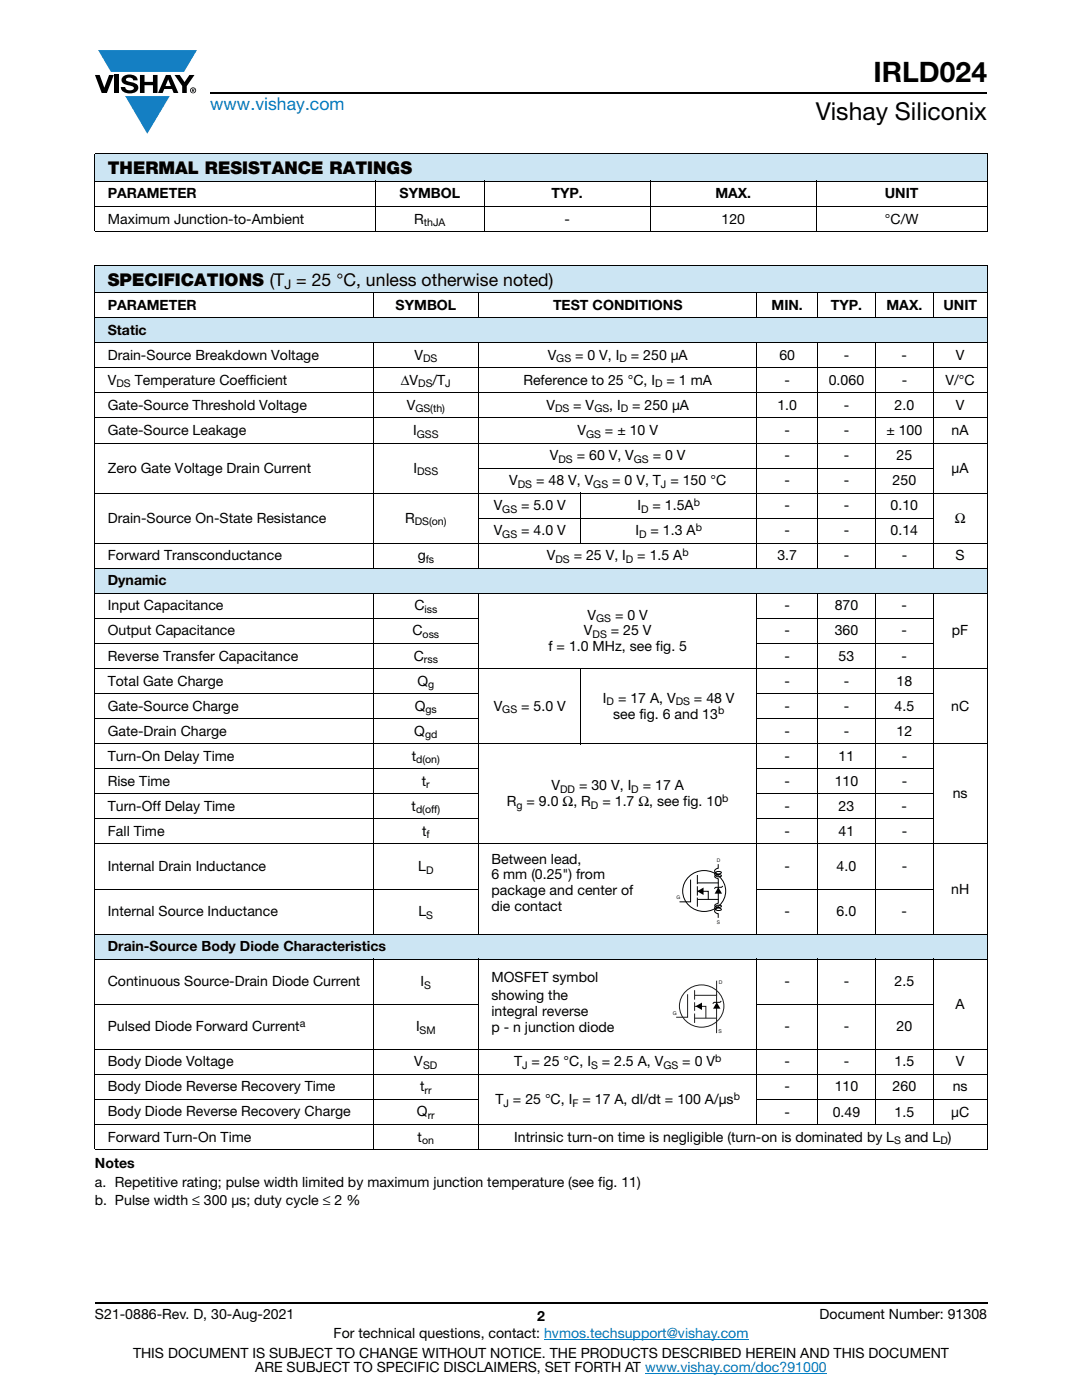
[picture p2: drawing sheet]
<svg xmlns="http://www.w3.org/2000/svg" width="216mm" height="279mm" viewBox="0 0 216 279" stroke-linecap="round" stroke-linejoin="round" font-family="sans-serif">
<defs><g id="words">
<text font-size="5.6" x="174.3" y="16.4">IRLD024</text>
<text font-size="4.9" x="162.8" y="24">Vishay Siliconix</text>
<text font-size="3.5" fill="#007ec4" x="42" y="21.9">www.vishay.com</text>
<g font-size="3.5">
<text x="21.5" y="34.8">THERMAL RESISTANCE RATINGS</text>
<text x="21.5" y="57">SPECIFICATIONS (T = 25 °C, unless otherwise noted)</text>
</g>
<g font-size="2.8">
<text x="21.5" y="39.6">PARAMETER</text>
<text x="79.7" y="39.6">SYMBOL</text>
<text x="110" y="39.6">TYP.</text>
<text x="142.7" y="39.6">MAX.</text>
<text x="176.6" y="39.6">UNIT</text>
<text x="21.5" y="44.6">Maximum Junction-to-Ambient</text>
<text x="82.7" y="44.6">R</text>
<text x="112.6" y="44.6">-</text>
<text x="144" y="44.6">120</text>
<text x="176.6" y="44.6">°C/W</text>
<text x="21.5" y="61.8">PARAMETER</text>
<text x="78.9" y="61.8">SYMBOL</text>
<text x="110.4" y="61.8">TEST CONDITIONS</text>
<text x="153.9" y="61.8">MIN.</text>
<text x="165.8" y="61.8">TYP.</text>
<text x="176.9" y="61.8">MAX.</text>
<text x="188.2" y="61.8">UNIT</text>
<text x="21.5" y="66.8">Static</text>
<text x="21.5" y="71.8">Drain-Source Breakdown Voltage</text>
<text x="82.7" y="71.8">V</text>
<text x="109.3" y="71.8">V</text>
<text x="114.8" y="71.8">= 0 V, I</text>
<text x="125.9" y="71.8">= 250 μA</text>
<text x="155.5" y="71.8">60</text>
<text x="168.4" y="71.8">-</text>
<text x="179.9" y="71.8">-</text>
<text x="190.7" y="71.8">V</text>
<text x="21.5" y="76.8">V</text>
<text x="26.9" y="76.8">Temperature Coefficient</text>
<text x="80" y="76.8">ΔV</text>
<text x="86.3" y="76.8">/T</text>
<text x="104.4" y="76.8">Reference to 25 °C, I</text>
<text x="133" y="76.8">= 1 mA</text>
<text x="156.5" y="76.8">-</text>
<text x="165.4" y="76.8">0.060</text>
<text x="179.9" y="76.8">-</text>
<text x="188.7" y="76.8">V/°C</text>
<text x="21.5" y="81.8">Gate-Source Threshold Voltage</text>
<text x="81.1" y="81.8">V</text>
<text x="109" y="81.8">V</text>
<text x="114.4" y="81.8">= V</text>
<text x="121.6" y="81.8">, I</text>
<text x="126.1" y="81.8">= 250 μA</text>
<text x="155.1" y="81.8">1.0</text>
<text x="168.4" y="81.8">-</text>
<text x="178.5" y="81.8">2.0</text>
<text x="190.7" y="81.8">V</text>
<text x="21.5" y="86.8">Gate-Source Leakage</text>
<text x="82.4" y="86.8">I</text>
<text x="115.2" y="86.8">V</text>
<text x="120.7" y="86.8">= ± 10 V</text>
<text x="156.5" y="86.8">-</text>
<text x="168.4" y="86.8">-</text>
<text x="176.9" y="86.8">± 100</text>
<text x="189.9" y="86.8">nA</text>
<text x="21.5" y="94.3">Zero Gate Voltage Drain Current</text>
<text x="82.5" y="94.3">I</text>
<text x="109.7" y="91.8">V</text>
<text x="115.1" y="91.8">= 60 V, V</text>
<text x="130.3" y="91.8">= 0 V</text>
<text x="156.5" y="91.8">-</text>
<text x="168.4" y="91.8">-</text>
<text x="178.9" y="91.8">25</text>
<text x="189.9" y="94.3">μA</text>
<text x="98.5" y="101.8">V</text>
<text x="101.6" y="96.8">V</text>
<text x="104" y="101.8">= 5.0 V</text>
<text x="107" y="96.8">= 48 V, V</text>
<text x="122.2" y="96.8">= 0 V, T = 150 °C</text>
<text x="127.2" y="101.8">I</text>
<text x="130.2" y="101.8">= 1.5A</text>
<text x="156.5" y="101.8">-</text>
<text x="156.5" y="96.8">-</text>
<text x="168.4" y="101.8">-</text>
<text x="168.4" y="96.8">-</text>
<text x="177.7" y="101.8">0.10</text>
<text x="178.1" y="96.8">250</text>
<text x="21.5" y="104.3">Drain-Source On-State Resistance</text>
<text x="80.8" y="104.3">R</text>
<text x="98.5" y="106.8">V</text>
<text x="104" y="106.8">= 4.0 V</text>
<text x="126.8" y="106.8">I</text>
<text x="129.8" y="106.8">= 1.3 A</text>
<text x="156.5" y="106.8">-</text>
<text x="168.4" y="106.8">-</text>
<text x="177.7" y="106.8">0.14</text>
<text x="190.5" y="104.3">Ω</text>
<text x="21.5" y="111.8">Forward Transconductance</text>
<text x="83.3" y="111.8">g</text>
<text x="109.1" y="111.8">V</text>
<text x="114.5" y="111.8">= 25 V, I</text>
<text x="127.2" y="111.8">= 1.5 A</text>
<text x="155.1" y="111.8">3.7</text>
<text x="168.4" y="111.8">-</text>
<text x="179.9" y="111.8">-</text>
<text x="190.7" y="111.8">S</text>
<text x="21.5" y="116.8">Dynamic</text>
<text x="21.5" y="121.8">Input Capacitance</text>
<text x="82.7" y="121.8">C</text>
<text x="117.2" y="123.6">V</text>
<text x="122.7" y="123.6">= 0 V</text>
<text x="156.5" y="121.8">-</text>
<text x="166.6" y="121.8">870</text>
<text x="179.9" y="121.8">-</text>
<text x="21.5" y="126.8">Output Capacitance</text>
<text x="21.5" y="131.8">Reverse Transfer Capacitance</text>
<text x="82.3" y="126.8">C</text>
<text x="82.5" y="131.8">C</text>
<text x="109.4" y="130">f = 1.0 MHz, see fig. 5</text>
<text x="116.5" y="126.8">V</text>
<text x="121.9" y="126.8">= 25 V</text>
<text x="156.5" y="131.8">-</text>
<text x="156.5" y="126.8">-</text>
<text x="166.6" y="126.8">360</text>
<text x="167.3" y="131.8">53</text>
<text x="179.9" y="131.8">-</text>
<text x="179.9" y="126.8">-</text>
<text x="189.9" y="126.8">pF</text>
<text x="21.5" y="136.8">Total Gate Charge</text>
<text x="83.3" y="136.8">Q</text>
<text x="156.5" y="136.8">-</text>
<text x="168.4" y="136.8">-</text>
<text x="178.9" y="136.8">18</text>
<text x="21.5" y="141.8">Gate-Source Charge</text>
<text x="82.8" y="141.8">Q</text>
<text x="98.5" y="141.8">V</text>
<text x="104" y="141.8">= 5.0 V</text>
<text x="120.3" y="140.2">I</text>
<text x="122.4" y="143.4">see fig. 6 and 13</text>
<text x="123.3" y="140.2">= 17 A, V</text>
<text x="138.5" y="140.2">= 48 V</text>
<text x="156.5" y="141.8">-</text>
<text x="168.4" y="141.8">-</text>
<text x="178.5" y="141.8">4.5</text>
<text x="189.8" y="141.8">nC</text>
<text x="21.5" y="146.8">Gate-Drain Charge</text>
<text x="82.7" y="146.8">Q</text>
<text x="156.5" y="146.8">-</text>
<text x="168.4" y="146.8">-</text>
<text x="178.9" y="146.8">12</text>
<text x="21.5" y="151.8">Turn-On Delay Time</text>
<text x="82.2" y="151.8">t</text>
<text x="156.5" y="151.8">-</text>
<text x="167.3" y="151.8">11</text>
<text x="179.9" y="151.8">-</text>
<text x="21.5" y="156.8">Rise Time</text>
<text x="21.5" y="161.8">Turn-Off Delay Time</text>
<text x="82.1" y="161.8">t</text>
<text x="84.2" y="156.8">t</text>
<text x="101.2" y="160.9">R</text>
<text x="105.1" y="160.9">= 9.0 Ω, R</text>
<text x="110.1" y="157.7">V</text>
<text x="115.5" y="157.7">= 30 V, I</text>
<text x="120.2" y="160.9">= 1.7 Ω, see fig. 10</text>
<text x="128.3" y="157.7">= 17 A</text>
<text x="156.5" y="161.8">-</text>
<text x="156.5" y="156.8">-</text>
<text x="166.6" y="156.8">110</text>
<text x="167.3" y="161.8">23</text>
<text x="179.9" y="161.8">-</text>
<text x="179.9" y="156.8">-</text>
<text x="190.1" y="159.3">ns</text>
<text x="21.5" y="166.8">Fall Time</text>
<text x="84.2" y="166.8">t</text>
<text x="156.5" y="166.8">-</text>
<text x="167.3" y="166.8">41</text>
<text x="179.9" y="166.8">-</text>
<text x="21.5" y="173.8">Internal Drain Inductance</text>
<text x="83.5" y="173.8">L</text>
<text x="98.1" y="172.3">Between lead,</text>
<text x="156.5" y="173.8">-</text>
<text x="166.9" y="173.8">4.0</text>
<text x="179.9" y="173.8">-</text>
<text x="98.1" y="175.5">6 mm (0.25&quot;) from</text>
<text x="98.1" y="178.7">package and center of</text>
<text x="189.8" y="178.3">nH</text>
<text x="21.5" y="182.8">Internal Source Inductance</text>
<text x="83.5" y="182.8">L</text>
<text x="98.1" y="181.9">die contact</text>
<text x="156.5" y="182.8">-</text>
<text x="166.9" y="182.8">6.0</text>
<text x="179.9" y="182.8">-</text>
<text x="21.5" y="189.8">Drain-Source Body Diode Characteristics</text>
<text x="21.5" y="196.8">Continuous Source-Drain Diode Current</text>
<text x="83.9" y="196.8">I</text>
<text x="98.1" y="196">MOSFET symbol</text>
<text x="156.5" y="196.8">-</text>
<text x="168.4" y="196.8">-</text>
<text x="178.5" y="196.8">2.5</text>
<text x="98.1" y="199.5">showing the</text>
<text x="98.1" y="202.7">integral reverse</text>
<text x="190.7" y="201.3">A</text>
<text x="21.5" y="205.8">Pulsed Diode Forward Current</text>
<text x="83" y="205.8">I</text>
<text x="98.1" y="205.9">p - n junction diode</text>
<text x="156.5" y="205.8">-</text>
<text x="168.4" y="205.8">-</text>
<text x="178.9" y="205.8">20</text>
<text x="21.5" y="212.8">Body Diode Voltage</text>
<text x="82.7" y="212.8">V</text>
<text x="102.6" y="212.8">T = 25 °C, I</text>
<text x="120.1" y="212.8">= 2.5 A, V</text>
<text x="136.1" y="212.8">= 0 V</text>
<text x="156.5" y="212.8">-</text>
<text x="168.4" y="212.8">-</text>
<text x="178.5" y="212.8">1.5</text>
<text x="190.7" y="212.8">V</text>
<text x="21.5" y="217.8">Body Diode Reverse Recovery Time</text>
<text x="83.8" y="217.8">t</text>
<text x="98.8" y="220.3">T = 25 °C, I</text>
<text x="116.2" y="220.3">= 17 A, dI/dt = 100 A/μs</text>
<text x="156.5" y="217.8">-</text>
<text x="166.6" y="217.8">110</text>
<text x="178.1" y="217.8">260</text>
<text x="190.1" y="217.8">ns</text>
<text x="21.5" y="222.8">Body Diode Reverse Recovery Charge</text>
<text x="21.5" y="227.8">Forward Turn-On Time</text>
<text x="83.2" y="222.8">Q</text>
<text x="83.3" y="227.8">t</text>
<text x="102.6" y="227.8">Intrinsic turn-on time is negligible (turn-on is dominated by L</text>
<text x="156.5" y="222.8">-</text>
<text x="166.2" y="222.8">0.49</text>
<text x="178.5" y="222.8">1.5</text>
<text x="180.6" y="227.8">and L )</text>
<text x="189.8" y="222.8">μC</text>
<text x="18.9" y="233.1">Notes</text>
<text x="18.9" y="236.9">a. Repetitive rating; pulse width limited by maximum junction temperature (see fig. 11)</text>
<text x="18.9" y="240.5">b. Pulse width ≤ 300 μs; duty cycle ≤ 2 %</text>
<text x="18.9" y="263.3">S21-0886-Rev. D, 30-Aug-2021</text>
<text x="107.2" y="263.6">2</text>
<text x="163.6" y="263.3">Document Number: 91308</text>
<text x="66.6" y="267.1">For technical questions, contact: hvmos.techsupport@vishay.com</text>
<text x="26.5" y="271">THIS DOCUMENT IS SUBJECT TO CHANGE WITHOUT NOTICE. THE PRODUCTS DESCRIBED HEREIN AND THIS DOCUMENT</text>
<text x="50.9" y="273.8">ARE SUBJECT TO SPECIFIC DISCLAIMERS, SET FORTH AT www.vishay.com/doc?91000</text>
</g>
<text font-size="2.6" x="56.8" y="57.7">J</text>
<g font-size="2.1">
<text x="84.6" y="45.1">thJA</text>
<text x="23.2" y="77.3">DS</text>
<text x="83.4" y="77.3">DS</text>
<text x="84.4" y="72.3">DS</text>
<text x="88.9" y="77.3">J</text>
<text x="111" y="72.3">GS</text>
<text x="123.6" y="72.3">D</text>
<text x="130.7" y="77.3">D</text>
<text x="82.9" y="82.3">GS(th)</text>
<text x="110.7" y="82.3">DS</text>
<text x="118.6" y="82.3">GS</text>
<text x="123.9" y="82.3">D</text>
<text x="83.2" y="87.3">GSS</text>
<text x="116.9" y="87.3">GS</text>
<text x="83.2" y="94.8">DSS</text>
<text x="111.4" y="92.3">DS</text>
<text x="126.5" y="92.3">GS</text>
<text x="103.3" y="97.3">DS</text>
<text x="118.4" y="97.3">GS</text>
<text x="131.9" y="97.3">J</text>
<text x="138.4" y="101">b</text>
<text x="82.8" y="104.8">DS(on)</text>
<text x="100.2" y="102.3">GS</text>
<text x="100.2" y="107.3">GS</text>
<text x="127.6" y="107.3">D</text>
<text x="127.9" y="102.3">D</text>
<text x="138.8" y="106">b</text>
<text x="84.9" y="112.3">fs</text>
<text x="110.8" y="112.3">DS</text>
<text x="124.9" y="112.3">D</text>
<text x="136.2" y="111">b</text>
<text x="84.7" y="122.3">iss</text>
<text x="119" y="124.1">GS</text>
<text x="84.3" y="127.3">oss</text>
<text x="118.2" y="127.3">DS</text>
<text x="84.6" y="132.3">rss</text>
<text x="85.4" y="137.3">g</text>
<text x="84.9" y="142.3">gs</text>
<text x="100.2" y="142.3">GS</text>
<text x="121" y="140.7">D</text>
<text x="134.8" y="140.7">DS</text>
<text x="143.3" y="142.6">b</text>
<text x="84.8" y="147.3">gd</text>
<text x="83.1" y="152.3">d(on)</text>
<text x="85.1" y="157.3">r</text>
<text x="103.1" y="161.4">g</text>
<text x="111.8" y="158.2">DD</text>
<text x="117.9" y="161.4">D</text>
<text x="126" y="158.2">D</text>
<text x="144.1" y="160.1">b</text>
<text x="83" y="162.3">d(off)</text>
<text x="85.1" y="167.3">f</text>
<text x="85" y="174.3">D</text>
<text x="85.1" y="183.3">S</text>
<text x="84.7" y="197.3">S</text>
<text x="59.8" y="205">a</text>
<text x="83.7" y="206.3">SM</text>
<text x="84.4" y="213.3">SD</text>
<text x="104.2" y="213.3">J</text>
<text x="117.9" y="213.3">S</text>
<text x="132.4" y="213.3">GS</text>
<text x="142.7" y="212">b</text>
<text x="84.7" y="218.3">rr</text>
<text x="100.5" y="220.8">J</text>
<text x="114.2" y="220.8">F</text>
<text x="146.4" y="219.5">b</text>
<text x="85.3" y="223.3">rr</text>
<text x="84.2" y="228.3">on</text>
<text x="178.4" y="228.3">S</text>
<text x="187.7" y="228.3">D</text>
</g>
<g font-size="1" fill="#211e1e">
<text x="143" y="172">D</text>
<text x="135" y="179.4">G</text>
<text x="143" y="184.4">S</text>
<text x="143.4" y="196.4">D</text>
<text x="134.2" y="202.6">G</text>
<text x="143.4" y="206.2">S</text>
</g>
</g></defs>
<g fill="#147fc3">
<path d="M19.6 10h19.7l-2.6 4.3h-1.1h-13.5z"/>
<path d="M25 19.2h8.9l-4.5 7.5z"/>
</g>
<g fill="#000">
<path d="M18.9 15h1l.9 2.5 1-2.5h.9l-1.4 3.6h-1zM22.9 15h.9v3.6h-.9zM24.6 15.3a2.1 2.1 0 0 1 2.8 .3l.1 .4h-.9a.79 .79 0 0 0-.7-.5 .79 .79 0 0 0-.8 .4l.3 .3 1 .2a1.08 1.08 0 0 1 1.2 1 1.08 1.08 0 0 1-1.1 1.2 1.73 1.73 0 0 1-2.4-1.2h.9a.96 .96 0 0 0 .8 .6 .96 .96 0 0 0 .9-.4 1.31 1.31 0 0 0-1.2-.6 1.03 1.03 0 0 1-1.1-.6 1.03 1.03 0 0 1 .2-1.1zM27.9 15h.9v1.3h1.7v-1.3h.9v3.6h-.9v-1.6h-1.7v1.6h-.9zM34.8 15h1.1l.9 1.4 1-1.4h1l-1.5 2.2v1.4h-.9v-1.4z"/>
<path d="M33.6 15.9l.5 1.3h-1.1zM33.1 15l-1.6 3.6h1l.3-.8h1.5l.3 .8h1l-1.6-3.6z"/>
<path d="M38.4 17.8h.2v.2h-.2zM38.3 17.7v.7h.1v-.3l.4 .3-.2-.3 .2-.2-.1-.2z"/>
<path d="M38.1 18a.46 .46 0 0 1 .9 0 .46 .46 0 0 1-.9 0zM37.9 18a.6 .6 0 0 0 1.2 0 .6 .6 0 0 0-1.2 0z"/>
</g>
<path d="M42 18.6h155M18.9 260h178.1" fill="none" stroke="#000" stroke-width=".36"/>
<path d="M108.6 267.3h40.7M128.7 274h36.3" fill="none" stroke="#007ec4" stroke-width=".2"/>
<path d="M18.9 30.7h178.1v5.5h-178.1z" fill="#cce5f3"/>
<path d="M18.9 30.7h178.1M18.9 36.2h178.1M18.9 30.8v15.3M75 36.1v10.2M96.6 36.1v10.2M129.8 36.1v10.2M162.9 36.1v10.2M197 30.8v15.3M18.9 41.2h178.1M18.9 46.2h178.1" fill="none" stroke="#000" stroke-width=".2"/>
<g fill="#cce5f3">
<path d="M18.9 52.9h178.1v5.5h-178.1z"/>
<path d="M18.9 63.4h178.1v5h-178.1z"/>
<path d="M18.9 113.4h178.1v5h-178.1z"/>
<path d="M18.9 186.4h178.1v5h-178.1z"/>
</g>
<g fill="none" stroke="#000" stroke-width=".2">
<path d="M18.9 52.9h178.1M18.9 58.4h178.1M18.9 53v176.3M74.4 58.3v5.2M95.5 58.3v5.2M151 58.3v5.2M163.1 58.3v5.2M174.7 58.3v5.2M186.2 58.3v5.2M197 53v176.3M18.9 63.4h178.1M18.9 68.4h178.1"/>
<path d="M18.9 73.4h178.1M18.9 78.4h178.1M74.4 68.3v45.2M95.5 68.3v45.2M151 68.3v45.2M163.1 68.3v45.2M174.7 68.3v45.2M186.2 68.3v45.2M18.9 83.4h178.1M18.9 88.4h178.1M18.9 98.4h178.1M95.4 93.4h90.9"/>
<path d="M115.9 98.3v10.2M18.9 108.4h178.1M18.9 113.4h178.1M18.9 118.4h178.1M74.4 118.3v68.2M95.4 103.4h90.9M95.5 118.3v68.2M151 118.3v68.2M163.1 118.3v68.2M174.7 118.3v68.2M186.2 118.3v68.2M18.9 123.4h76.7"/>
<path d="M18.9 128.4h76.7M18.9 133.4h178.1M18.9 138.4h76.7M115.9 133.3v15.2M150.9 123.4h35.4M150.9 128.4h35.4M150.9 138.4h35.4M18.9 143.4h76.7M18.9 148.4h178.1M18.9 153.4h76.7M18.9 158.4h76.7M150.9 143.4h35.4"/>
<path d="M150.9 153.4h35.4M150.9 158.4h35.4M18.9 163.4h76.7M18.9 168.4h178.1M18.9 177.4h76.7M137.2 175.2a4.3 4.3 0 0 1 5.3-1 4.3 4.3 0 0 1 2 5 4.3 4.3 0 0 1-5 2.6 4.3 4.3 0 0 1-3.2-4.7l.2-.7zM137.8 175.5v4.5h-2.2M139.1 179.5h4.3M139.1 177.9h2.2v1.6M139.1 174.6v1.8M139.1 176.9v1.8M139.1 179.1v1.8"/>
<path d="M139.1 176.2h4.3M143.3 172.5v.8a.58 .58 0 0 0-.7 .6 .58 .58 0 0 0 .7 .5l.6-.3a.73 .73 0 0 0-.8-.2 .73 .73 0 0 0-.4 .7 .88 .88 0 0 0 1.3 .2 .85 .85 0 0 0-1.4 .1l.7 .5v4.8l-.7 .5a.82 .82 0 0 0 1.4 .1 .76 .76 0 0 0-.9-.1 .76 .76 0 0 0-.4 .7l.6 .3 .6-.2a.72 .72 0 0 0-.8-.2 .72 .72 0 0 0-.4 .7l.6 .3v.9M144.2 176.8l-.2 .3h-1.2l-.3 .2M150.9 163.4h35.4M150.9 177.4h35.4M18.9 186.4h178.1M18.9 191.4h178.1M74.4 191.3v38.2M95.5 191.3v38.2M143.9 199.8l-.2 .2h-1.2l-.3 .3M151 191.3v33.2M163.1 191.3v33.2"/>
<path d="M174.7 191.3v33.2M186.2 191.3v33.2M18.9 200.4h76.7M18.9 209.4h178.1M18.9 214.4h178.1M18.9 219.4h76.7M150.9 200.4h35.4M150.9 219.4h46.1M18.9 224.4h178.1M18.9 229.4h178.1"/>
</g>
<path d="M139.1 177.9l1.3-.8v1.5zM143.3 177.1l.8 1.2h-1.5zM138.8 200.8l1.3-.7v1.5zM143 200l.8 1.3h-1.5z" fill="#000"/>
<path d="M136.6 198.1a4.4 4.4 0 0 1 5.5-1 4.4 4.4 0 0 1 2.1 5.2 4.4 4.4 0 0 1-5.3 2.6 4.4 4.4 0 0 1-3.3-4.9l.3-.7zM137.2 198.4v4.6h-2.3M138.6 197.6v1.9M143 198.6v7.6M143 195.7v2.9h-4.4M138.6 200.8h2.2v2.4M138.6 203.2h4.4M138.6 200v1.7M138.6 202.3v1.8" fill="none" stroke="#211e1e" stroke-width=".2"/>
<use href="#words"/>
</svg>
